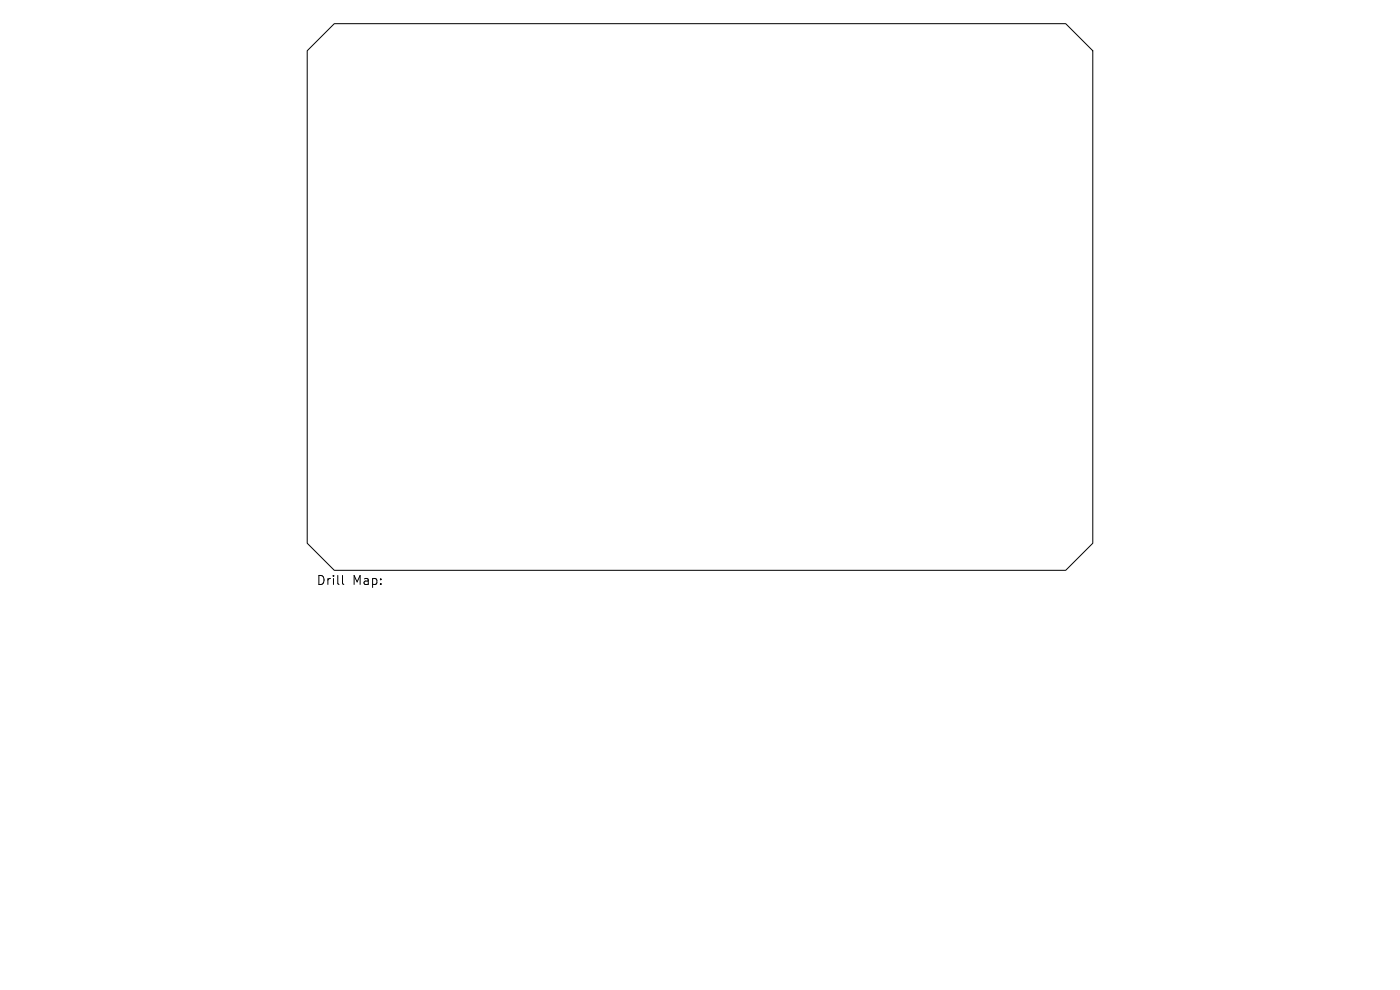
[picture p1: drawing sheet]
<svg xmlns="http://www.w3.org/2000/svg" width="297mm" height="210mm" viewBox="0 0 297 210" stroke-linecap="round" stroke-linejoin="round" font-family="sans-serif">
<defs><g id="words">
<g font-size="2.7">
<text x="67.1" y="124.4">Drill</text>
<text x="74.7" y="124.4">Map:</text>
</g>
</g></defs>
<path d="M70.9 5h155.2l5.7 5.8v104.4l-5.7 5.8h-155.2l-5.7-5.8v-104.4zM72.7 122.1v1.6l.2 .3" fill="none" stroke="#000" stroke-width=".21"/>
<use href="#words"/>
</svg>
